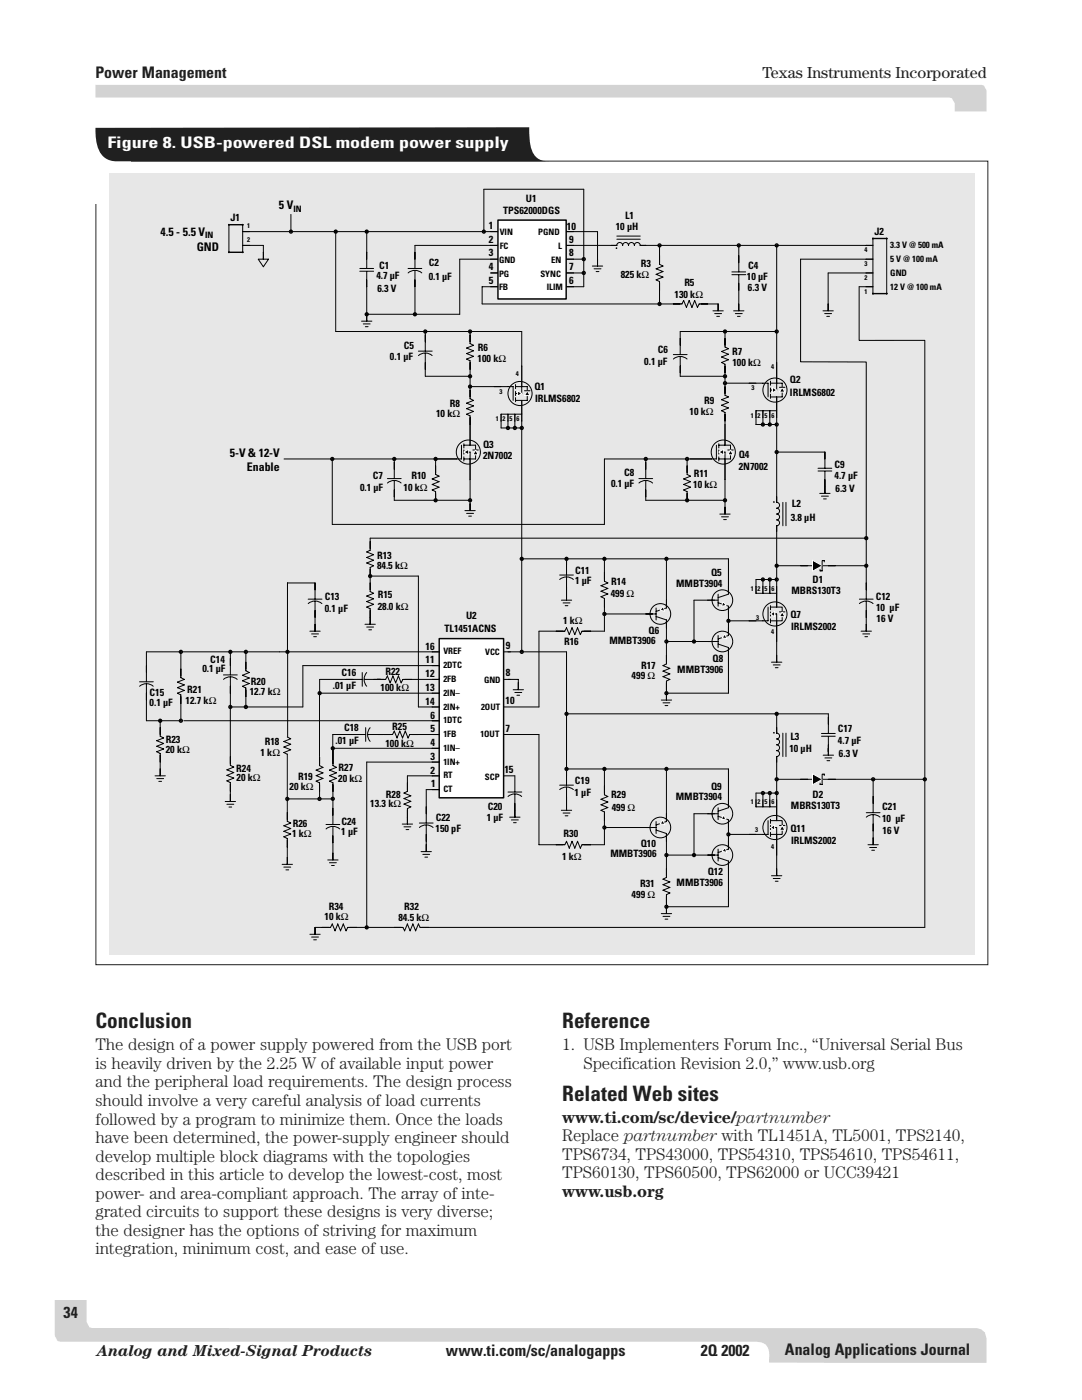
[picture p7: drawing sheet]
<svg xmlns="http://www.w3.org/2000/svg" width="216mm" height="279mm" viewBox="0 0 216 279" stroke-linecap="round" stroke-linejoin="round" font-family="sans-serif">
<defs><g id="words">
<g font-size="4.2" fill="#231f20">
<text x="19" y="205.2">Conclusion</text>
<text x="112.2" y="205.2">Reference</text>
<text x="112.2" y="219.7">Related Web sites</text>
</g>
<g font-size="3.4" fill="#231f20">
<text x="19" y="209.6">The design of a power supply powered from the USB port</text>
<text x="112.2" y="209.6">1. USB Implementers Forum Inc., “Universal Serial Bus</text>
<text x="19" y="213.3">is heavily driven by the 2.25 W of available input power</text>
<text x="116.4" y="213.3">Specification Revision 2.0,” www.usb.org</text>
<text x="19" y="217">and the peripheral load requirements. The design process</text>
<text x="19" y="220.7">should involve a very careful analysis of load currents</text>
<text x="19" y="224.4">followed by a program to minimize them. Once the loads</text>
<text x="112.2" y="224.1">www.ti.com/sc/device/partnumber</text>
<text x="112.2" y="227.8">Replace partnumber with TL1451A, TL5001, TPS2140,</text>
<text x="19" y="228.1">have been determined, the power-supply engineer should</text>
<text x="19" y="231.8">develop multiple block diagrams with the topologies</text>
<text x="112.2" y="231.5">TPS6734, TPS43000, TPS54310, TPS54610, TPS54611,</text>
<text x="19" y="235.5">described in this article to develop the lowest-cost, most</text>
<text x="19" y="239.2">power- and area-compliant approach. The array of inte-</text>
<text x="112.2" y="235.2">TPS60130, TPS60500, TPS62000 or UCC39421</text>
<text x="112.2" y="238.9">www.usb.org</text>
<text x="19" y="242.9">grated circuits to support these designs is very diverse;</text>
<text x="19" y="246.7">the designer has the options of striving for maximum</text>
<text x="19" y="250.4">integration, minimum cost, and ease of use.</text>
</g>
<g font-size="3.2" fill="#231f20">
<text x="19" y="15.5">Power Management</text>
<text x="152.1" y="15.7">Texas Instruments Incorporated</text>
<text x="12.7" y="263">34</text>
<text x="19.4" y="270.5">Analog and Mixed-Signal Products</text>
<text x="89" y="270.5">www.ti.com/sc/analogapps</text>
<text x="139.8" y="270.5">2Q 2002</text>
<text x="156.6" y="270.4">Analog Applications Journal</text>
</g>
<text font-size="3.2" fill="#fff" x="21.4" y="29.6">Figure 8. USB-powered DSL modem power supply</text>
<g font-size="2.4">
<text x="55.7" y="41.8">5 V</text>
<text x="32" y="47">4.5 - 5.5 V</text>
<text x="39.2" y="50">GND</text>
<text x="45.9" y="91.1">5-V &amp; 12-V</text>
<text x="49.3" y="94">Enable</text>
</g>
<g font-size="2.1">
<text x="97.5" y="45.7">1</text>
<text x="113.1" y="45.8">10</text>
<text x="97.5" y="48.4">2</text>
<text x="97.5" y="51.2">3</text>
<text x="97.5" y="53.9">4</text>
<text x="113.6" y="51.2">8</text>
<text x="113.6" y="53.9">7</text>
<text x="113.6" y="48.4">9</text>
<text x="97.5" y="56.7">5</text>
<text x="113.6" y="56.7">6</text>
<text x="84.9" y="129.7">16</text>
<text x="100.9" y="129.5">9</text>
<text x="84.9" y="132.4">11</text>
<text x="84.9" y="135.2">12</text>
<text x="84.9" y="137.9">13</text>
<text x="100.9" y="135">8</text>
<text x="84.9" y="140.6">14</text>
<text x="85.9" y="143.4">6</text>
<text x="100.9" y="140.5">10</text>
<text x="85.9" y="146.1">5</text>
<text x="85.9" y="148.9">4</text>
<text x="100.9" y="146">7</text>
<text x="85.9" y="154.4">2</text>
<text x="85.9" y="151.6">3</text>
<text x="100.7" y="154.3">15</text>
<text x="86" y="157.1">1</text>
</g>
<g font-size="2">
<text x="104.9" y="40.3">U1</text>
<text x="46" y="44.2">J1</text>
<text x="100.4" y="42.7">TPS62000DGS</text>
<text x="122.9" y="46">10 µH</text>
<text x="124.7" y="43.8">L1</text>
<text x="174.5" y="46.9">J2</text>
<text x="75.6" y="53.6">C1</text>
<text x="85.5" y="53.1">C2</text>
<text x="127.9" y="53.3">R3</text>
<text x="149.3" y="53.8">C4</text>
<text x="75.1" y="55.7">4.7 µF</text>
<text x="75.3" y="58.3">6.3 V</text>
<text x="85.5" y="55.8">0.1 µF</text>
<text x="123.9" y="55.6">825 kΩ</text>
<text x="134.6" y="59.4">130 kΩ</text>
<text x="136.6" y="57.1">R5</text>
<text x="149" y="55.9">10 µF</text>
<text x="149.2" y="58.2">6.3 V</text>
<text x="77.8" y="71.9">0.1 µF</text>
<text x="80.6" y="69.7">C5</text>
<text x="95.4" y="70.1">R6</text>
<text x="131.2" y="70.5">C6</text>
<text x="146.1" y="70.8">R7</text>
<text x="95.3" y="72.2">100 kΩ</text>
<text x="106.6" y="77.8">Q1</text>
<text x="128.6" y="72.9">0.1 µF</text>
<text x="146.1" y="73">100 kΩ</text>
<text x="157.6" y="76.4">Q2</text>
<text x="87" y="83.3">10 kΩ</text>
<text x="89.8" y="81.2">R8</text>
<text x="106.8" y="80.1">IRLMS6802</text>
<text x="137.6" y="82.9">10 kΩ</text>
<text x="140.5" y="80.6">R9</text>
<text x="157.6" y="79.1">IRLMS6802</text>
<text x="96.4" y="89.5">Q3</text>
<text x="74.4" y="95.7">C7</text>
<text x="82.1" y="95.7">R10</text>
<text x="96.4" y="91.7">2N7002</text>
<text x="124.6" y="95">C8</text>
<text x="138.4" y="95.2">R11</text>
<text x="147.4" y="91.4">Q4</text>
<text x="147.4" y="93.8">2N7002</text>
<text x="166.5" y="93.4">C9</text>
<text x="166.5" y="95.6">4.7 µF</text>
<text x="71.8" y="98">0.1 µF</text>
<text x="80.5" y="98.1">10 kΩ</text>
<text x="121.9" y="97.2">0.1 µF</text>
<text x="138.3" y="97.4">10 kΩ</text>
<text x="158" y="101.2">L2</text>
<text x="166.7" y="98.1">6.3 V</text>
<text x="157.8" y="104">3.8 µH</text>
<text x="75.2" y="113.6">84.5 kΩ</text>
<text x="75.2" y="111.5">R13</text>
<text x="64.8" y="119.8">C13</text>
<text x="75.4" y="119.4">R15</text>
<text x="114.8" y="114.5">C11</text>
<text x="114.8" y="116.6">1 µF</text>
<text x="121.9" y="119.1">499 Ω</text>
<text x="122" y="116.8">R14</text>
<text x="134.9" y="117.1">MMBT3904</text>
<text x="141.9" y="114.9">Q5</text>
<text x="157.9" y="118.6">MBRS130T3</text>
<text x="162.1" y="116.3">D1</text>
<text x="174.8" y="119.8">C12</text>
<text x="64.8" y="122.1">0.1 µF</text>
<text x="75.4" y="121.6">28.0 kΩ</text>
<text x="93" y="123.6">U2</text>
<text x="112.4" y="124.6">1 kΩ</text>
<text x="157.7" y="123.4">Q7</text>
<text x="157.9" y="125.8">IRLMS2002</text>
<text x="174.8" y="121.9">10 µF</text>
<text x="174.9" y="124">16 V</text>
<text x="88.7" y="126.2">TL1451ACNS</text>
<text x="112.6" y="128.7">R16</text>
<text x="121.6" y="128.6">MMBT3906</text>
<text x="129.4" y="126.5">Q6</text>
<text x="40.4" y="134.2">0.1 µF</text>
<text x="42" y="132.4">C14</text>
<text x="50.1" y="136.6">R20</text>
<text x="66.4" y="137.5">.01 µF</text>
<text x="68.2" y="134.9">C16</text>
<text x="75.9" y="138">100 kΩ</text>
<text x="76.9" y="134.6">R22</text>
<text x="126" y="135.5">499 Ω</text>
<text x="127.9" y="133.4">R17</text>
<text x="135.1" y="134.4">MMBT3906</text>
<text x="142.2" y="132.2">Q8</text>
<text x="29.8" y="140.9">0.1 µF</text>
<text x="29.9" y="139">C15</text>
<text x="37" y="140.5">12.7 kΩ</text>
<text x="37.4" y="138.2">R21</text>
<text x="49.8" y="138.8">12.7 kΩ</text>
<text x="33.1" y="148.2">R23</text>
<text x="52.8" y="148.7">R18</text>
<text x="66.9" y="148.4">.01 µF</text>
<text x="68.7" y="145.8">C18</text>
<text x="76.9" y="149">100 kΩ</text>
<text x="78.3" y="145.6">R25</text>
<text x="157.7" y="147.7">L3</text>
<text x="167.2" y="146.1">C17</text>
<text x="167.2" y="148.5">4.7 µF</text>
<text x="33.1" y="150.3">20 kΩ</text>
<text x="47.1" y="154">R24</text>
<text x="47.2" y="155.8">20 kΩ</text>
<text x="52" y="150.8">1 kΩ</text>
<text x="59.5" y="155.6">R19</text>
<text x="67.6" y="153.9">R27</text>
<text x="157.5" y="150">10 µH</text>
<text x="167.4" y="151.1">6.3 V</text>
<text x="57.8" y="157.6">20 kΩ</text>
<text x="67.5" y="156">20 kΩ</text>
<text x="73.9" y="161.1">13.3 kΩ</text>
<text x="77" y="159.3">R28</text>
<text x="97.3" y="161.6">C20</text>
<text x="114.6" y="158.9">1 µF</text>
<text x="114.7" y="156.5">C19</text>
<text x="122" y="159.3">R29</text>
<text x="122.1" y="161.9">499 Ω</text>
<text x="134.8" y="159.7">MMBT3904</text>
<text x="141.9" y="157.6">Q9</text>
<text x="157.8" y="161.4">MBRS130T3</text>
<text x="162.1" y="159.3">D2</text>
<text x="176" y="161.7">C21</text>
<text x="58.3" y="167.1">1 kΩ</text>
<text x="58.4" y="165">R26</text>
<text x="68.1" y="166.6">1 µF</text>
<text x="68.1" y="164.6">C24</text>
<text x="86.9" y="166.1">150 pF</text>
<text x="87" y="163.9">C22</text>
<text x="97.1" y="163.9">1 µF</text>
<text x="112.5" y="167.1">R30</text>
<text x="157.7" y="166">Q11</text>
<text x="176" y="164.1">10 µF</text>
<text x="176.1" y="166.4">16 V</text>
<text x="112.2" y="171.7">1 kΩ</text>
<text x="121.8" y="171.1">MMBT3906</text>
<text x="127.9" y="169">Q10</text>
<text x="157.9" y="168.4">IRLMS2002</text>
<text x="126" y="179.2">499 Ω</text>
<text x="127.7" y="177.1">R31</text>
<text x="135" y="176.9">MMBT3906</text>
<text x="141.2" y="174.7">Q12</text>
<text x="64.8" y="183.6">10 kΩ</text>
<text x="65.6" y="181.6">R34</text>
<text x="79.5" y="183.7">84.5 kΩ</text>
<text x="80.7" y="181.6">R32</text>
</g>
<g font-size="1.8">
<text x="40.9" y="47.6">IN</text>
<text x="58.6" y="42.3">IN</text>
<text x="99.7" y="47">VIN</text>
<text x="107.4" y="47">PGND</text>
<text x="99.6" y="52.5">GND</text>
<text x="99.7" y="49.7">FC</text>
<text x="110" y="52.5">EN</text>
<text x="111.4" y="49.7">L</text>
<text x="177.6" y="52.3">5 V @ 100 mA</text>
<text x="177.6" y="49.5">3.3 V @ 500 mA</text>
<text x="99.6" y="58">FB</text>
<text x="99.6" y="55.2">PG</text>
<text x="107.8" y="55.2">SYNC</text>
<text x="109.1" y="58">ILIM</text>
<text x="177.6" y="55">GND</text>
<text x="177.6" y="57.8">12 V @ 100 mA</text>
<text x="88.5" y="130.6">VREF</text>
<text x="96.8" y="130.7">VCC</text>
<text x="88.5" y="133.4">2DTC</text>
<text x="88.5" y="136.1">2FB</text>
<text x="96.6" y="136.2">GND</text>
<text x="88.5" y="138.9">2IN–</text>
<text x="88.5" y="141.6">2IN+</text>
<text x="96" y="141.7">2OUT</text>
<text x="88.5" y="144.4">1DTC</text>
<text x="88.5" y="147.1">1FB</text>
<text x="88.5" y="149.9">1IN–</text>
<text x="95.8" y="147.2">1OUT</text>
<text x="88.5" y="155.4">RT</text>
<text x="88.5" y="152.6">1IN+</text>
<text x="96.8" y="155.7">SCP</text>
<text x="88.5" y="158.1">CT</text>
</g>
<g font-size="1.3">
<text x="49.3" y="45.6">1</text>
<text x="49.3" y="48.3">2</text>
<text x="172.5" y="53.1">3</text>
<text x="172.5" y="50.3">4</text>
<text x="172.5" y="58.6">1</text>
<text x="172.5" y="55.8">2</text>
<text x="102.9" y="75">4</text>
<text x="149.9" y="77.8">3</text>
<text x="153.9" y="73.6">4</text>
<text x="99.6" y="78.6">3</text>
<text x="149.8" y="83.3">1</text>
<text x="151.2" y="83.3">2</text>
<text x="152.5" y="83.3">5</text>
<text x="153.9" y="83.3">6</text>
<text x="98.9" y="84">1</text>
<text x="100.3" y="84">2</text>
<text x="101.7" y="84">5</text>
<text x="103.1" y="84">6</text>
<text x="149.8" y="117.9">1</text>
<text x="151.2" y="117.9">2</text>
<text x="152.5" y="117.9">5</text>
<text x="153.9" y="117.9">6</text>
<text x="150.9" y="123.7">3</text>
<text x="153.9" y="126.6">4</text>
<text x="149.8" y="160.5">1</text>
<text x="151.2" y="160.5">2</text>
<text x="152.5" y="160.5">5</text>
<text x="153.9" y="160.5">6</text>
<text x="150.7" y="166">3</text>
<text x="153.9" y="169.4">4</text>
</g>
</g></defs>
<g fill="#d1d3d4">
<path d="M19 16.9h176.8l.5 .2 .5 .9v4.2h-6.3v-1.6l-.6-1-.5-.1h-170.4z" fill-rule="evenodd"/>
<path d="M10.9 259.4h6.4v4.4l.5 1.1 .6 .1 176.3 .1a2.05 2.05 0 0 1 2.1 2v4.9l-43.3-.1a5.5 5.5 0 0 0-.5-3.2 2.51 2.51 0 0 0-2-.9h-139l-.5-.2-.6-1z" fill-rule="evenodd"/>
</g>
<g fill="#fff">
<path d="M19 267.9h130.9v3.9h-130.9z"/>
<path d="M19.1 32.2h178v160.3h-178z"/>
</g>
<path d="M19.1 32.2h178v160.3h-178z" fill="none" stroke="#231f20" stroke-width=".2"/>
<path d="M18.3 25.4h7.7v15.2h-7.7z" fill="#fff"/>
<path d="M21.8 34.6h172.7v155.9h-172.7z" fill="#e6e7e8"/>
<g fill="#000">
<circle cx="58.1" cy="46.2" r=".14"/>
<circle cx="67" cy="46.2" r=".14"/>
<circle cx="73.2" cy="46.2" r=".14"/>
<circle cx="96.5" cy="46.2" r=".14"/>
<circle cx="116.5" cy="54.5" r=".14"/>
<circle cx="116.5" cy="51.7" r=".14"/>
<circle cx="131.6" cy="49" r=".14"/>
<circle cx="147.4" cy="49" r=".14"/>
<circle cx="155" cy="49" r=".14"/>
<circle cx="73.2" cy="62.7" r=".14"/>
<circle cx="82.8" cy="62.7" r=".14"/>
<circle cx="84.9" cy="66.2" r=".14"/>
<circle cx="93.8" cy="66.2" r=".14"/>
<circle cx="93.8" cy="75.1" r=".14"/>
<circle cx="93.8" cy="77.2" r=".14"/>
<circle cx="131.6" cy="60.7" r=".14"/>
<circle cx="144.7" cy="76.5" r=".14"/>
<circle cx="144.7" cy="66.2" r=".14"/>
<circle cx="144.7" cy="75.1" r=".14"/>
<circle cx="155" cy="66.2" r=".14"/>
<circle cx="66.3" cy="91.6" r=".14"/>
<circle cx="78.7" cy="91.6" r=".14"/>
<circle cx="86.9" cy="91.6" r=".14"/>
<circle cx="86.9" cy="99.8" r=".14"/>
<circle cx="93.8" cy="99.8" r=".14"/>
<circle cx="101.4" cy="85.4" r=".14"/>
<circle cx="102.7" cy="85.4" r=".14"/>
<circle cx="104.1" cy="85.4" r=".14"/>
<circle cx="128.9" cy="91.6" r=".14"/>
<circle cx="137.1" cy="91.6" r=".14"/>
<circle cx="137.1" cy="99.8" r=".14"/>
<circle cx="144.7" cy="99.8" r=".14"/>
<circle cx="152.2" cy="84.7" r=".14"/>
<circle cx="153.6" cy="84.7" r=".14"/>
<circle cx="155" cy="84.7" r=".14"/>
<circle cx="155" cy="90.2" r=".14"/>
<circle cx="73.9" cy="115" r=".14"/>
<circle cx="104.1" cy="111.5" r=".14"/>
<circle cx="113" cy="111.5" r=".14"/>
<circle cx="120.6" cy="111.5" r=".14"/>
<circle cx="133" cy="111.5" r=".14"/>
<circle cx="152.2" cy="115.7" r=".14"/>
<circle cx="153.6" cy="115.7" r=".14"/>
<circle cx="155" cy="115.7" r=".14"/>
<circle cx="155" cy="112.9" r=".14"/>
<circle cx="172.8" cy="112.9" r=".14"/>
<circle cx="172.8" cy="107.4" r=".14"/>
<circle cx="36.1" cy="130.1" r=".14"/>
<circle cx="46" cy="130.1" r=".14"/>
<circle cx="49.1" cy="130.1" r=".14"/>
<circle cx="57.4" cy="130.1" r=".14"/>
<circle cx="63.8" cy="138.3" r=".14"/>
<circle cx="104.1" cy="130.1" r=".14"/>
<circle cx="120.6" cy="122.5" r=".14"/>
<circle cx="133" cy="128" r=".14"/>
<circle cx="133" cy="138.3" r=".14"/>
<circle cx="138.5" cy="128" r=".14"/>
<circle cx="145.4" cy="123.9" r=".14"/>
<circle cx="32" cy="143.8" r=".14"/>
<circle cx="36.1" cy="143.8" r=".14"/>
<circle cx="46" cy="141.1" r=".14"/>
<circle cx="49.1" cy="141.1" r=".14"/>
<circle cx="57.3" cy="159.4" r=".14"/>
<circle cx="63.7" cy="159.4" r=".14"/>
<circle cx="66.4" cy="149.3" r=".14"/>
<circle cx="66.4" cy="159.4" r=".14"/>
<circle cx="113" cy="142.5" r=".14"/>
<circle cx="113" cy="153.5" r=".14"/>
<circle cx="120.6" cy="153.5" r=".14"/>
<circle cx="133" cy="153.5" r=".14"/>
<circle cx="152.2" cy="158.3" r=".14"/>
<circle cx="153.6" cy="158.3" r=".14"/>
<circle cx="155" cy="142.5" r=".14"/>
<circle cx="155" cy="155.5" r=".14"/>
<circle cx="155" cy="158.3" r=".14"/>
<circle cx="174.2" cy="155.5" r=".14"/>
<circle cx="184.5" cy="155.5" r=".14"/>
<circle cx="120.6" cy="165.1" r=".14"/>
<circle cx="133" cy="170.6" r=".14"/>
<circle cx="138.5" cy="170.6" r=".14"/>
<circle cx="145.4" cy="166.5" r=".14"/>
<circle cx="73.2" cy="185.1" r=".14"/>
<circle cx="133" cy="181" r=".14"/>
</g>
<g fill="none" stroke="#000" stroke-width=".59">
<circle cx="58.1" cy="46.2" r=".14"/>
<circle cx="67" cy="46.2" r=".14"/>
<circle cx="73.2" cy="46.2" r=".14"/>
<circle cx="96.5" cy="46.2" r=".14"/>
<circle cx="116.5" cy="54.5" r=".14"/>
<circle cx="116.5" cy="51.7" r=".14"/>
<circle cx="131.6" cy="49" r=".14"/>
<circle cx="147.4" cy="49" r=".14"/>
<circle cx="155" cy="49" r=".14"/>
<circle cx="73.2" cy="62.7" r=".14"/>
<circle cx="82.8" cy="62.7" r=".14"/>
<circle cx="84.9" cy="66.2" r=".14"/>
<circle cx="93.8" cy="66.2" r=".14"/>
<circle cx="93.8" cy="75.1" r=".14"/>
<circle cx="93.8" cy="77.2" r=".14"/>
<circle cx="131.6" cy="60.7" r=".14"/>
<circle cx="144.7" cy="76.5" r=".14"/>
<circle cx="144.7" cy="66.2" r=".14"/>
<circle cx="144.7" cy="75.1" r=".14"/>
<circle cx="155" cy="66.2" r=".14"/>
<circle cx="66.3" cy="91.6" r=".14"/>
<circle cx="78.7" cy="91.6" r=".14"/>
<circle cx="86.9" cy="91.6" r=".14"/>
<circle cx="86.9" cy="99.8" r=".14"/>
<circle cx="93.8" cy="99.8" r=".14"/>
<circle cx="101.4" cy="85.4" r=".14"/>
<circle cx="102.7" cy="85.4" r=".14"/>
<circle cx="104.1" cy="85.4" r=".14"/>
<circle cx="128.9" cy="91.6" r=".14"/>
<circle cx="137.1" cy="91.6" r=".14"/>
<circle cx="137.1" cy="99.8" r=".14"/>
<circle cx="144.7" cy="99.8" r=".14"/>
<circle cx="152.2" cy="84.7" r=".14"/>
<circle cx="153.6" cy="84.7" r=".14"/>
<circle cx="155" cy="84.7" r=".14"/>
<circle cx="155" cy="90.2" r=".14"/>
<circle cx="73.9" cy="115" r=".14"/>
<circle cx="104.1" cy="111.5" r=".14"/>
<circle cx="113" cy="111.5" r=".14"/>
<circle cx="120.6" cy="111.5" r=".14"/>
<circle cx="133" cy="111.5" r=".14"/>
<circle cx="152.2" cy="115.7" r=".14"/>
<circle cx="153.6" cy="115.7" r=".14"/>
<circle cx="155" cy="115.7" r=".14"/>
<circle cx="155" cy="112.9" r=".14"/>
<circle cx="172.8" cy="112.9" r=".14"/>
<circle cx="172.8" cy="107.4" r=".14"/>
<circle cx="36.1" cy="130.1" r=".14"/>
<circle cx="46" cy="130.1" r=".14"/>
<circle cx="49.1" cy="130.1" r=".14"/>
<circle cx="57.4" cy="130.1" r=".14"/>
<circle cx="63.8" cy="138.3" r=".14"/>
<circle cx="104.1" cy="130.1" r=".14"/>
<circle cx="120.6" cy="122.5" r=".14"/>
<circle cx="133" cy="128" r=".14"/>
<circle cx="133" cy="138.3" r=".14"/>
<circle cx="138.5" cy="128" r=".14"/>
<circle cx="145.4" cy="123.9" r=".14"/>
<circle cx="32" cy="143.8" r=".14"/>
<circle cx="36.1" cy="143.8" r=".14"/>
<circle cx="46" cy="141.1" r=".14"/>
<circle cx="49.1" cy="141.1" r=".14"/>
<circle cx="57.3" cy="159.4" r=".14"/>
<circle cx="63.7" cy="159.4" r=".14"/>
<circle cx="66.4" cy="149.3" r=".14"/>
<circle cx="66.4" cy="159.4" r=".14"/>
<circle cx="113" cy="142.5" r=".14"/>
<circle cx="113" cy="153.5" r=".14"/>
<circle cx="120.6" cy="153.5" r=".14"/>
<circle cx="133" cy="153.5" r=".14"/>
<circle cx="152.2" cy="158.3" r=".14"/>
<circle cx="153.6" cy="158.3" r=".14"/>
<circle cx="155" cy="142.5" r=".14"/>
<circle cx="155" cy="155.5" r=".14"/>
<circle cx="155" cy="158.3" r=".14"/>
<circle cx="174.2" cy="155.5" r=".14"/>
<circle cx="184.5" cy="155.5" r=".14"/>
<circle cx="120.6" cy="165.1" r=".14"/>
<circle cx="133" cy="170.6" r=".14"/>
<circle cx="138.5" cy="170.6" r=".14"/>
<circle cx="145.4" cy="166.5" r=".14"/>
<circle cx="73.2" cy="185.1" r=".14"/>
<circle cx="133" cy="181" r=".14"/>
</g>
<g fill="none" stroke="#000" stroke-width=".2">
<path d="M49.8 46.2h48.1M49.8 49h2.8v1.3M58.1 42.8v3.4M67 46.2v20h37.1v6.8M73.2 46.2v4.1M82.8 57.2v5.5M96.5 46.2v-8.4h20v19.4h-2.1M97.9 57.2h-1.7v3.5h38.2M97.9 51.7h-6.2v11h-18.5v-5.5M97.9 49h-15.1v1.3M114.4 46.2h4.8v5.5M114.4 49h7.6"/>
<path d="M114.4 54.5h2.1M114.4 51.7h2.1M128.9 49h43.9M131.6 49v2M131.6 57.9v2.8M147.4 49v2M147.4 57.9v2.8M155 49v23.3M172.8 51.7h-13.1v20.5h13.1v35.2M172.8 57.2h-1.4v10.7h13.1v87.6M172.8 54.5h-7.6v6.2M84.9 66.2v.6"/>
<path d="M84.9 73.7v1.4h8.9M93.8 66.2v.6M93.8 73.7v4.1M93.8 77.2h4.8M135.7 74.4v.7h9M141.2 60.7h2.1M144.7 66.2v1.3M144.7 74.4v2.8M144.7 76.5h4.8M155 66.2h-19.3v1.3M56.7 91.6h30.2v1.4M66.3 91.6v13.1h54.3v-13.1h17.2"/>
<path d="M78.7 91.6v.7M78.7 99.2v.6h15.1M93.8 95.7v4.8M100 84v1.4h4.1M101.4 84v1.4M102.7 84v1.4M104.1 84v46.1M128.9 91.6v.7M128.9 99.2v.6h15.8M137.1 91.6v1.4M144.7 84v.7M144.7 95.7v5.5"/>
<path d="M150.9 83.3v1.4h4.1M152.2 83.3v1.4M153.6 83.3v1.4M155 83.3v15.9M155 90.2h9.6M62.9 116.3h-5.5v13.8M73.9 116.3v-1.3h9.6v26.1h2.7M104.1 111.5h41.3v5.5M120.6 111.5v2.8M133 111.5v8.3M141.2 119.8h-2.7v8.2M152.2 115.7v1.3"/>
<path d="M153.6 115.7v1.3M155 115.7h-4.1v1.3M155 106v11M155 112.9h4.8M166.7 112.9h6.1M172.8 107.4h-98.9v.7M172.8 107.4v8.9M29.2 139.7v4.1h6.9v-3.4M36.1 130.1v3.4M46 130.1v1.4M46 138.3v12.7M49.1 130.1v2.1"/>
<path d="M49.1 139v2.1M57.4 130.1v17M62.9 123.2v1.4M63.8 138.4v12.6M63.8 138.3h22.4M69 135.6h-5.2v2.7M75.2 135.6h.7M82.1 135.6h4.1M86.2 132.8h-25.8v8.3h-14.4M86.2 130.1h-57v2.7M101.4 130.1h11.6v23.4h32.4v6.1M101.4 135.6h2v.7"/>
<path d="M111 126h-3.5v15.1h-7M120.6 121.2v4.8h-2.7M120.6 122.5h8.3M133 125.3v5.5M133 128h8.2M145.4 130.8v7.5h-12.4v-.6M145.4 122.5v2.8M145.4 123.9h4.1M155 128v2.8M172.8 123.2v1.4M32 143.8v1.4M32 152.1v1.4"/>
<path d="M36.7 143.8h55.7M46 157.9v.7M57.3 150.5v11.7M57.3 159.4h9.1M66.4 157.9v3.4M69.7 146.6h-3.3v2.7h19.8M83.5 146.6h2.7M86.2 157.6h-1.1v3.4M86.2 154.8h-4.9v1.4M86.2 152.1h-13v33M100.5 146.6h7v22h3.5M100.5 154.8h2.2"/>
<path d="M113 142.5h52.3v.7M120.6 153.5v3.4M133 153.5v8.9M152.2 158.3v1.3M153.6 158.3v1.3M155 158.3h-4.1v1.3M155 142.5v2.7M155 152.1v7.5M155 155.5h4.8M165.3 149.3v.7M166.7 155.5h17.8M174.2 155.5v3.5"/>
<path d="M184.5 155.5v29.6h-99M57.3 169.1v2M66.4 168.2v2.1M85.1 167.9v.7M120.6 163.8v4.8h-2.7M120.6 165.1h8.3M133 167.9v5.5M133 170.6h8.2M141.2 162.4h-2.7v8.2M145.4 173.4v7.6h-12.4v-.7M145.4 165.1v2.8M145.4 166.5h4.1"/>
<path d="M155 170.6v2.8M174.2 165.8v1.4M62.9 185.1h1.3M71.1 185.1h7.6"/>
</g>
<path d="M99.4 43.9h13.6v15.8h-13.6z" fill="#fff"/>
<path d="M99.4 43.9h13.6v15.8h-13.6z" fill="none" stroke="#000" stroke-width=".29"/>
<path d="M87.6 127.4h12.9v31.8h-12.9z" fill="#fff"/>
<path d="M87.6 127.4h12.9v31.8h-12.9z" fill="none" stroke="#000" stroke-width=".29"/>
<g fill="none" stroke="#000" stroke-width=".2">
<path d="M45.7 44.8v5.5M48.4 49h1.4M48.4 46.2h1.4M48.4 44.8v5.5M51.5 51.7l1.1 1.5 1-1.5h-2M52.6 51.7v-1.4v1.4M71.8 53.6h2.7M71.8 54.1h2.7M73.2 50.3v3.3M73.2 54.2v3M81.4 53.6h2.8M81.4 54.5a2.06 2.06 0 0 1 2.8 0"/>
<path d="M82.8 50.3v3.3M82.8 54v3.2M97.9 51.7h1.4M97.9 49h1.4M97.9 57.2h1.4M97.9 54.5h1.4M97.9 46.2h1.4M113 51.7h1.4M113 49h1.4M113 57.2h1.4M113 54.5h1.4M113 46.2h1.4"/>
<path d="M118.2 53.1h2.1M118.5 53.6h1.4M119 54.2h.5M119.2 51.7v1.4M122 49h1.1a.58 .58 0 0 1 .6-.6 .58 .58 0 0 1 .5 .6M123.1 47.7h4.7M123.1 47.1h4.7M124.2 49a.58 .58 0 0 1 .6-.6 .58 .58 0 0 1 .6 .6 .58 .58 0 0 1 .6-.6 .58 .58 0 0 1 .6 .6M126.6 49a.58 .58 0 0 1 .6-.6 .58 .58 0 0 1 .5 .6h1.2M131.6 51v1.8l.7 .3-1.4 .5 1.4 .6-1.4 .5 1.4 .6-1.4 .5 .7 .4v1.7M146 54.3h2.8M146 54.8h2.8"/>
<path d="M147.4 51v3.3M147.4 54.9v3M172.8 51.7h1.4M172.8 49h1.4M172.8 57.2h1.4M172.8 54.5h1.4M174.2 47.6v11M176.9 47.6v11M72.1 64.1h2.1M72.5 64.6h1.4M72.9 65.2h.5M73.2 62.7v1.4"/>
<path d="M83.5 70.1h2.7M83.5 71a2.06 2.06 0 0 1 2.7 0M84.9 66.8v3.3M84.9 70.4v3.3M93.8 66.8v1.8l.7 .3-1.4 .6 1.4 .5-1.4 .6 1.4 .5-1.4 .6 .7 .3v1.7M93.8 77.8v1.8l.7 .3-1.4 .6 1.4 .5-1.4 .6 1.4 .5-1.4 .6 .7 .3v5.8M98.6 77.2h3.8v2.7M102.9 76.7v.9M102.9 78.1v.8M102.9 79.4v.8M102.9 77.2h1.2v1.3h-1.2M104.1 73v4.2h1.1v.8"/>
<path d="M104.1 79.9v4.1M104.7 78h1.1M105.2 78.9v1h-2.3M134.4 60.7h1.7l.3-.7 .6 1.3 .5-1.3 .6 1.3 .5-1.3 .6 1.3 .3-.6h1.7M134.4 70.8h2.7M134.4 71.7a2.06 2.06 0 0 1 2.7 0M135.7 67.5v3.3M135.7 71.1v3.3M142.3 62h2M142.6 62.6h1.4M143 63.1h.6M143.3 60.7v1.3"/>
<path d="M144.7 67.5v1.8l.7 .3-1.4 .5 1.4 .6-1.4 .5 1.4 .6-1.4 .5 .7 .4v1.7M144.7 77.2v1.7l.7 .3-1.4 .6 1.4 .5-1.4 .6 1.4 .5-1.4 .6 .7 .3v1.7M146.4 62h2M146.7 62.6h1.4M147.1 63.1h.6M147.4 60.7v1.3M149.5 76.5h3.8v2.7M153.7 76.1v.8M153.7 77.4v.9M153.7 78.7v.8M153.8 76.5h1.2v1.3h-1.3M155 72.3v4.2h1.1v.8"/>
<path d="M155 79.2v4.1M155.5 77.3h1.1M156.1 78.3v.9h-2.3M164.2 62h2.1M164.6 62.6h1.3M165 63.1h.5M165.2 60.7v1.3M77.3 95.5h2.7M77.3 96.4a2.06 2.06 0 0 1 2.7 0M78.7 92.3v3.2M78.7 95.9v3.3M86.9 93v1.7l.7 .3-1.4 .6 1.4 .5-1.4 .6 1.4 .5-1.4 .6 .7 .3v1.7"/>
<path d="M92.1 88.8v2.8h-5.2M92.6 88.6v.8M92.6 89.8v.8M92.6 91.2v.8M92.6 88.8h2.3v1M93.5 90.2h.3v1.4h-1.2M94.3 89.8h1.1M94.9 90.8v.8h-1.1v4.1M101.4 82.7v1.3M102.7 82.7v1.3M104.1 82.7h-4.1v1.3M127.5 95.5h2.7"/>
<path d="M127.5 96.4a2.06 2.06 0 0 1 2.7 0M128.9 92.3v3.2M128.9 95.9v3.3M137.1 93v1.7l.7 .3-1.4 .6 1.4 .5-1.4 .6 1.4 .5-1.4 .6 .7 .3v1.7M142.9 88.8v2.8h-5.1M143.4 88.6v.8M143.4 89.8v.8M143.4 91.2v.8M143.5 88.8h2.3v1M144.3 90.2h.4v1.4h-1.2M144.7 84.7v4.1M145.2 89.8h1.1"/>
<path d="M145.8 90.8v.8h-1.1v4.1M152.2 82v1.3M153.6 82v1.3M155 99.2v1.1a.58 .58 0 0 1 .6 .5 .58 .58 0 0 1-.6 .6 .58 .58 0 0 1 .6 .6 .58 .58 0 0 1-.6 .6M155 82h-4.1v1.3M163.2 93.5h2.8M163.2 94h2.8M163.6 98.5h2M163.9 99h1.4M164.3 99.6h.6M164.6 90.2v3.3M164.6 94.1v4.4"/>
<path d="M61.5 119.6h2.7M62.9 116.3v3.3M62.9 119.9v3.3M73.9 108.1v1.7l-.7 .4 1.3 .5-1.3 .6 1.3 .5-1.3 .6 1.3 .5-.6 .3v1.8M73.9 116.3v1.8l.6 .3-1.3 .6 1.3 .5-1.3 .6 1.3 .5-1.3 .6 .7 .3v3.1M92.8 101.9h2M93.1 102.5h1.4M93.5 103h.6M93.8 100.5v1.4M111.7 114.8h2.7M111.7 115.6a2.06 2.06 0 0 1 2.7 0M112 119.8h2.1"/>
<path d="M113 111.5v3.3M113 115.1v4.7M120.6 114.3v1.7l.7 .3-1.4 .6 1.4 .5-1.4 .6 1.4 .5-1.4 .6 .7 .3v1.8M133 119.8v1.5l-2.1 .7M141.2 119.8h2.1M143.3 118.6v2.4M143.6 102.6h2.1M144 103.1h1.4M144.4 103.7h.5M144.7 101.2v1.4M145.4 117v1.6l-2.1 .7M150.9 117v1.4h4.1"/>
<path d="M152.2 117v1.4M153.6 117v1.4M155 102.6a.58 .58 0 0 1 .6 .6 .58 .58 0 0 1-.6 .5 .58 .58 0 0 1 .6 .6 .58 .58 0 0 1-.6 .6v1.1M155 117v4.2M156.2 100.3v4.6M156.8 100.3v4.6M161.2 112.9h-1.4h6.9h-1.4M164.5 112.1v-.2h-.4v2h-.5v-.2M171.5 119.6h2.7M172.8 116.3v3.3M172.8 119.9v3.3M27.8 136.1h2.8"/>
<path d="M27.8 137a2.06 2.06 0 0 1 2.8 0M29.2 132.8v3.3M29.2 136.4v3.3M36.1 133.5v1.7l.7 .4-1.4 .5 1.4 .6-1.4 .5 1.4 .6-1.4 .5 .7 .4v1.7M44.6 134.7h2.7M44.6 135.6a2.06 2.06 0 0 1 2.7 0M46 131.5v3.2M46 135.1v3.2M49.1 132.2v1.7l.6 .3-1.3 .6 1.3 .5-1.3 .6 1.3 .5-1.3 .6 .7 .3v1.7M61.5 120.5a2.06 2.06 0 0 1 2.7 0M61.8 126h2.1M62.2 126.5h1.3"/>
<path d="M62.6 127.1h.5M62.9 124.6v1.4M69 135.6h3.3M72.3 134.2v2.8M72.7 135.6h4.3l.3-.7 .5 1.4 .6-1.4 .5 1.4 .6-1.4 .5 1.4 .4-.7h1.7M72.8 124.6h2.1M73.2 134.2a2.06 2.06 0 0 0 0 2.8M73.2 125.1h1.3M73.6 125.7h.5M86.2 135.6h1.4M86.2 132.8h1.4M86.2 130.1h1.4"/>
<path d="M86.2 138.3h1.4M100.5 135.6h1.4M100.5 130.1h1.4M102.4 137.7h2.1M102.7 138.2h1.4M103.1 138.8h.6M103.4 136.3v1.4M111 126h1.7l.3-.7 .6 1.4 .5-1.4 .6 1.4 .5-1.4 .6 1.4 .3-.7h1.8M112.4 120.3h1.3M112.8 120.9h.5M128.9 122.5h2M130.9 123l2.1 .7v1.6"/>
<path d="M130.9 121.3v2.4M131.9 139.7h2.1M133 130.8v1.7l-.7 .3 1.4 .6-1.4 .5 1.4 .6-1.4 .5 1.4 .6-.7 .3v1.8M133 138.3v1.4M141.2 128h2.1M143.3 126.8v2.4M143.3 120.3l2.1 .7v1.5M143.3 128.5l2.1 .7v1.6M145.4 125.3v1.5l-2.1 .7M153.3 121.2v2.7h-3.8M153.7 122.5h1.3v1.4h-1.2M153.7 120.9v.8"/>
<path d="M153.7 122.1v.8M153.7 123.5v.8M153.8 121.2h1.2M153.9 132.2h2.1M154.3 132.7h1.4M154.7 133.3h.6M155 121.2h1.1v.9M155 130.8v1.4M155.5 122.1h1.1M156.1 123.1v.8h-1.1v4.1M171.5 120.5a2.06 2.06 0 0 1 2.7 0M171.8 126h2.1"/>
<path d="M172.2 126.5h1.3M172.6 127.1h.5M172.8 124.6v1.4M30.9 154.8h2.1M31.3 155.4h1.4M31.7 155.9h.5M32 145.2v1.7l.7 .4-1.4 .5 1.4 .6-1.4 .5 1.4 .6-1.4 .5 .7 .4v1.7M32 153.5v1.3M44.9 160h2.1M46 151v1.7l.6 .4-1.3 .5 1.3 .6-1.3 .5 1.3 .6-1.3 .5 .7 .4v1.7M46 158.6v1.4M57.3 147.1l.7 .3-1.4 .6 1.4 .5-1.4 .6 1.4 .5-1.4 .6 .7 .3"/>
<path d="M63.8 151.1v1.7l.7 .3-1.4 .6 1.4 .5-1.4 .6 1.4 .5-1.4 .6 .7 .3v3M66.4 149.6v3.2l.7 .3-1.3 .6 1.3 .5-1.3 .6 1.3 .5-1.3 .6 .6 .3v1.8M69.7 146.6h3.3M73 145.2v2.8M73.3 146.6h5l.4-.7 .5 1.4 .6-1.4 .5 1.4 .6-1.4 .5 1.4 .4-.7h1.7M73.9 145.2a2.06 2.06 0 0 0 0 2.8M81.3 156.2v1.7l-.7 .4 1.4 .5-1.4 .6 1.4 .5-1.4 .6 1.4 .5-.7 .4v3.1M86.2 154.8h1.4M86.2 146.6h1.4M86.2 143.8h1.4M86.2 141.1h1.4M86.2 149.3h1.4"/>
<path d="M86.2 152.1h1.4M86.2 157.6h1.4M101.4 158.1h2.7M101.4 159a2.06 2.06 0 0 1 2.7 0M102.7 154.8v3.3M102.7 158.4v4.7M111.7 156.7h2.7M111.7 157.6a2.06 2.06 0 0 1 2.7 0M113 153.5v3.2M113 157.1v4.6M120.6 156.9v1.7l.7 .4-1.4 .5 1.4 .6-1.4 .5 1.4 .6-1.4 .5 .7 .4v1.7M132.3 140.3h1.4"/>
<path d="M132.7 140.8h.6M145.4 159.6v1.6l-2.1 .7M150.9 159.6v1.4h4.1M152.2 159.6v1.4M153.6 159.6v1.4M155 145.2v1.1a.58 .58 0 0 1 .6 .6 .58 .58 0 0 1-.6 .6 .58 .58 0 0 1 .6 .6 .58 .58 0 0 1-.6 .5 .58 .58 0 0 1 .6 .6 .58 .58 0 0 1-.6 .6 .58 .58 0 0 1 .6 .6 .58 .58 0 0 1-.6 .6v1.1M155 159.6v4.2M156.2 146.3v4.7M156.8 146.3v4.7M161.2 155.5h-1.4h6.9h-1.4M163.9 146.4h2.8M163.9 146.9h2.8"/>
<path d="M164.3 150.7h2M164.5 154.8v-.3h-.4v2.1h-.5v-.3M164.6 151.3h1.4M165 151.8h.6M165.3 143.2v3.2M165.3 147v3.7M174.2 159v3.2M45.3 160.5h1.3M45.7 161.1h.5M56.3 172.5h2.1M56.6 173.1h1.4M57.1 173.6h.5"/>
<path d="M57.3 162.2v1.7l.7 .4-1.4 .5 1.4 .6-1.4 .5 1.4 .6-1.4 .5 .7 .3v1.8M57.3 171.1v1.4M65.1 164.5h2.7M65.1 165.4a2.06 2.06 0 0 1 2.7 0M65.4 171.6h2.1M65.7 172.2h1.4M66.2 172.7h.5M66.4 161.3v3.2M66.4 164.9v3.3M66.4 170.3v1.3M80.3 164.5h2M80.6 165h1.4"/>
<path d="M81 165.6h.6M83.7 164.3h2.7M83.7 165.1a2.06 2.06 0 0 1 2.7 0M84 170h2.1M84.4 170.5h1.3M84.8 171.1h.5M85.1 161v3.3M85.1 164.6v3.3M85.1 168.6v1.4M101.7 163.1h2.1M102 163.6h1.4M102.5 164.2h.5"/>
<path d="M111 168.6h1.7l.3-.7 .6 1.4 .5-1.4 .6 1.4 .5-1.4 .6 1.4 .3-.7h1.8M112 161.7h2.1M112.4 162.3h1.3M112.8 162.8h.5M128.9 165.1h2M130.9 165.7l2.1 .6v1.6M130.9 164v2.3M133 162.4v1.6l-2.1 .6M133 173.4v1.7l-.7 .4 1.4 .5-1.4 .6 1.4 .5-1.4 .6 1.4 .5-.7 .4v1.7M141.2 170.6h2.1M141.2 162.4h2.1M143.3 161.2v2.4"/>
<path d="M143.3 169.5v2.3M143.3 162.9l2.1 .7v1.5M143.3 171.2l2.1 .6v1.6M145.4 167.9v1.6l-2.1 .6M153.3 163.8v2.7h-3.8M153.7 165.1h1.3v1.4h-1.2M153.7 163.5v.8M153.7 164.7v.9M153.7 166.1v.8M153.8 163.8h1.2M153.9 174.8h2.1M154.3 175.3h1.4"/>
<path d="M154.7 175.9h.6M155 163.8h1.1v.9M155 173.4v1.4M155.5 164.7h1.1M156.1 165.7v.8h-1.1v4.1M172.8 162.2h2.8M172.9 163.1a2.06 2.06 0 0 1 2.7 0M173.2 168.6h2.1M173.5 169.1h1.4M173.9 169.7h.6M174.2 162.6v3.2M174.2 167.2v1.4"/>
<path d="M61.8 186.5h2.1M62.2 187h1.3M62.6 187.6h.5M62.9 185.1v1.4M64.2 185.1h1.8l.3-.7 .5 1.4 .6-1.4 .5 1.4 .6-1.4 .5 1.4 .4-.7h1.7M78.7 185.1h1.7l.3 .7 .6-1.4 .5 1.4 .6-1.4 .5 1.4 .6-1.4 .3 .7h1.7M131.9 182.3h2.1M132.3 182.9h1.4M132.7 183.4h.6M133 181v1.3"/>
<circle cx="45.7" cy="50.3" r=".07"/>
<circle cx="45.7" cy="44.8" r=".07"/>
<circle cx="48.4" cy="50.3" r=".07"/>
<circle cx="48.4" cy="44.8" r=".07"/>
<circle cx="123" cy="49.5" r=".07"/>
<circle cx="174.2" cy="58.6" r=".07"/>
<circle cx="174.2" cy="47.6" r=".07"/>
<circle cx="176.9" cy="47.6" r=".07"/>
<circle cx="176.9" cy="58.6" r=".07"/>
<circle cx="103.8" cy="78.5" r="2.41"/>
<circle cx="104.1" cy="77.2" r=".01"/>
<circle cx="154.6" cy="77.8" r="2.41"/>
<circle cx="155" cy="76.5" r=".01"/>
<circle cx="93.5" cy="90.2" r="2.41"/>
<circle cx="93.8" cy="91.6" r=".01"/>
<circle cx="144.3" cy="90.2" r="2.41"/>
<circle cx="144.7" cy="91.6" r=".01"/>
<circle cx="144.1" cy="119.8" r="2.06"/>
<circle cx="154.4" cy="100.2" r=".07"/>
<circle cx="131.8" cy="122.5" r="2.06"/>
<circle cx="144.1" cy="128" r="2.06"/>
<circle cx="154.6" cy="122.5" r="2.41"/>
<circle cx="155" cy="123.9" r=".01"/>
<circle cx="154.4" cy="146.2" r=".07"/>
<circle cx="131.8" cy="165.1" r="2.06"/>
<circle cx="144.1" cy="170.6" r="2.06"/>
<circle cx="144.1" cy="162.4" r="2.06"/>
<circle cx="154.6" cy="165.1" r="2.41"/>
<circle cx="155" cy="166.5" r=".01"/>
</g>
<g fill="#000">
<path d="M103.3 78l.8 .5-.8 .6zM105.2 78l.6 .9h-1.1zM154.2 77.3l.8 .5-.8 .6zM156.1 77.3l.5 1h-1.1zM92.6 90.2l.9-.5v1.1zM94.9 89.8l.5 1h-1.1zM143.4 90.2l1-.5v1.1zM145.8 89.8l.5 1h-1.1zM162.1 111.8l2 1.1-2 1.1zM132.3 121l.3 1-.9-.2zM144.7 126.5l.3 1-.9-.2zM144.3 120.1l.6 .7-.9 .2z"/>
<path d="M153.7 122.5l.9-.5v1.1zM156.1 122.1l.5 1h-1.1zM162.1 154.4l2 1.1-2 1.1zM132.3 163.6l.3 1-.9-.2zM144.7 169.1l.3 1-.9-.2zM144.3 162.7l.6 .7-.9 .2zM153.7 165.1l.9-.5v1.1zM156.1 164.7l.5 1h-1.1z"/>
</g>
<g fill="none" stroke="#fff" stroke-width=".2">
<path d="M103.3 78l.8 .5-.8 .6zM105.2 78l.6 .9h-1.1zM154.2 77.3l.8 .5-.8 .6zM156.1 77.3l.5 1h-1.1zM92.6 90.2l.9-.5v1.1zM94.9 89.8l.5 1h-1.1zM143.4 90.2l1-.5v1.1zM145.8 89.8l.5 1h-1.1zM162.1 111.8l2 1.1-2 1.1zM132.3 121l.3 1-.9-.2zM144.3 120.1l.6 .7-.9 .2zM144.7 126.5l.3 1-.9-.2z"/>
<path d="M153.7 122.5l.9-.5v1.1zM156.1 122.1l.5 1h-1.1zM162.1 154.4l2 1.1-2 1.1zM132.3 163.6l.3 1-.9-.2zM144.3 162.7l.6 .7-.9 .2zM144.7 169.1l.3 1-.9-.2zM153.7 165.1l.9-.5v1.1zM156.1 164.7l.5 1h-1.1z"/>
</g>
<path d="M45.7 50.3h2.7M45.7 44.8h2.7M174.2 58.6h2.7M174.2 47.6h2.7" fill="none" stroke="#000" stroke-width=".28"/>
<path d="M19 25.5l86.6-.1v1.9a5.2 5.2 0 0 0 1.9 4.5l.9 .3 1 .1h-86.1a4 4 0 0 1-4.1-3.9z" fill-rule="evenodd" fill="#231f20"/>
<use href="#words"/>
</svg>
